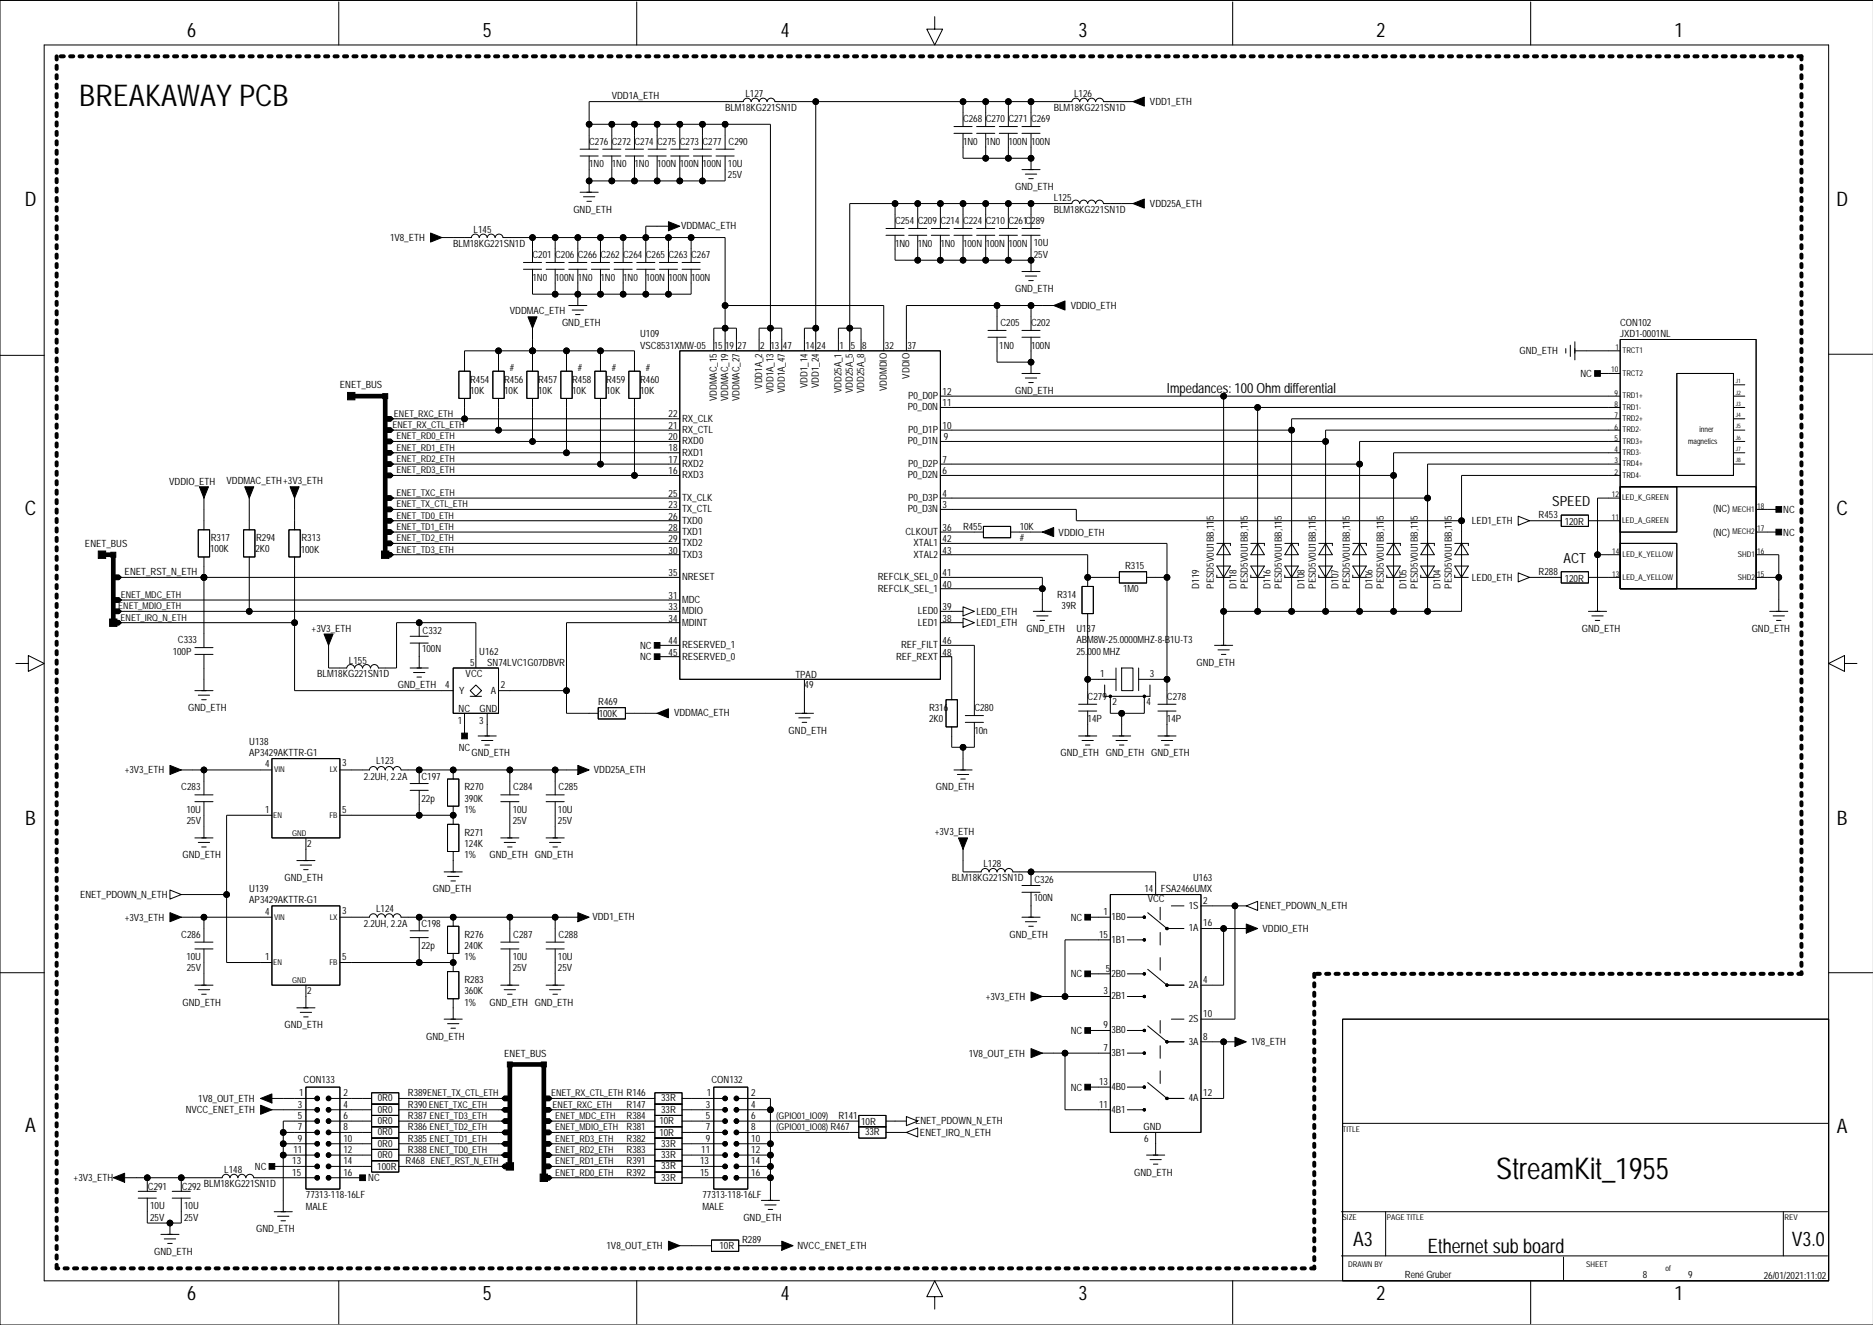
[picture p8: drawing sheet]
<svg xmlns="http://www.w3.org/2000/svg" width="420mm" height="297mm" viewBox="0 0 420 297" stroke-linecap="round" stroke-linejoin="round" font-family="sans-serif">
<defs><g id="words">
<g font-size="6.7">
<text x="17.8" y="23.9">BREAKAWAY PCB</text>
<text x="335.4" y="264.3">StreamKit_1955</text>
</g>
<g font-size="4.5">
<text x="41.9" y="8.4">6</text>
<text x="108.2" y="8.4">5</text>
<text x="175" y="8.4">4</text>
<text x="241.8" y="8.4">3</text>
<text x="308.6" y="8.4">2</text>
<text x="375.3" y="8.4">1</text>
<text x="5.6" y="46.2">D</text>
<text x="411.6" y="46.2">D</text>
<text x="5.6" y="115.5">C</text>
<text x="411.6" y="115.5">C</text>
<text x="5.7" y="184.8">B</text>
<text x="411.7" y="184.8">B</text>
<text x="5.7" y="253.7">A</text>
<text x="411.7" y="253.9">A</text>
<text x="303.3" y="279.3">A3</text>
<text x="320" y="280.8">Ethernet sub board</text>
<text x="401.6" y="279.3">V3.0</text>
<text x="41.9" y="291.5">6</text>
<text x="108.2" y="291.5">5</text>
<text x="175" y="291.5">4</text>
<text x="241.8" y="291.5">3</text>
<text x="308.6" y="291.5">2</text>
<text x="375.3" y="291.5">1</text>
</g>
<g font-size="3.1">
<text x="261.6" y="88.1">Impedances: 100 Ohm differential</text>
<text x="347.9" y="113.5">SPEED</text>
<text x="350.4" y="126.2">ACT</text>
</g>
<g font-size="2.2">
<text x="137.1" y="22.3">VDD1A_ETH</text>
<text x="167.1" y="21.8">L127</text>
<text x="240.7" y="21.8">L126</text>
<text x="257.8" y="23.6">VDD1_ETH</text>
<text x="162.5" y="24.8">BLM18KG221SN1D</text>
<text x="215.9" y="27.4">C268</text>
<text x="220.9" y="27.4">C270</text>
<text x="226" y="27.4">C271 C269</text>
<text x="236.2" y="24.8">BLM18KG221SN1D</text>
<text x="132" y="32.5">C276</text>
<text x="137.1" y="32.5">C272</text>
<text x="142.2" y="32.5">C274 C275 C273</text>
<text x="157.4" y="32.5">C277</text>
<text x="163.3" y="32.5">C290</text>
<text x="215.9" y="32.5">1N0</text>
<text x="220.9" y="32.5">1N0</text>
<text x="226" y="32.5">100N 100N</text>
<text x="132" y="37.5">1N0</text>
<text x="137.1" y="37.5">1N0</text>
<text x="142.2" y="37.5">1N0</text>
<text x="147.3" y="37.5">100N 100N</text>
<text x="157.4" y="37.5">100N</text>
<text x="163.2" y="40">25V</text>
<text x="163.2" y="37.5">10U</text>
<text x="128.5" y="47.7">GND_ETH</text>
<text x="227.6" y="42.6">GND_ETH</text>
<text x="236.2" y="45.1">L125</text>
<text x="236.2" y="47.7">BLM18KG221SN1D</text>
<text x="257.8" y="46.4">VDD25A_ETH</text>
<text x="106.1" y="52.3">L145</text>
<text x="152.6" y="51.4">VDDMAC_ETH</text>
<text x="200.6" y="50.2">C254</text>
<text x="205.7" y="50.2">C209 C214 C224</text>
<text x="220.9" y="50.2">C210</text>
<text x="226" y="50.2">C261C289</text>
<text x="87.4" y="54">1V8_ETH</text>
<text x="101.6" y="55.3">BLM18KG221SN1D</text>
<text x="119.4" y="57.8">C201 C206</text>
<text x="129.5" y="57.8">C266</text>
<text x="134.6" y="57.8">C262 C264 C265</text>
<text x="149.8" y="57.8">C263</text>
<text x="154.9" y="57.8">C267</text>
<text x="200.6" y="55.3">1N0</text>
<text x="205.7" y="55.3">1N0</text>
<text x="210.8" y="55.3">1N0</text>
<text x="215.9" y="55.3">100N</text>
<text x="220.9" y="55.3">100N</text>
<text x="226" y="55.3">100N</text>
<text x="231.7" y="55.2">10U</text>
<text x="231.7" y="57.8">25V</text>
<text x="119.4" y="62.9">1N0</text>
<text x="124.4" y="62.9">100N</text>
<text x="129.5" y="62.9">1N0</text>
<text x="134.6" y="62.9">1N0</text>
<text x="139.7" y="62.9">1N0</text>
<text x="144.7" y="62.9">100N</text>
<text x="149.8" y="62.9">100N</text>
<text x="154.9" y="62.9">100N</text>
<text x="227.6" y="65.5">GND_ETH</text>
<text x="114.3" y="70.5">VDDMAC_ETH</text>
<text x="240" y="69.3">VDDIO_ETH</text>
<text x="126" y="73.1">GND_ETH</text>
<text x="143.5" y="75.6">U109</text>
<text x="224.2" y="73.1">C205</text>
<text x="231.1" y="73.1">C202</text>
<text x="363.1" y="75.6">JXD1-0001NL</text>
<text x="363.1" y="73">CON102</text>
<text x="114.3" y="83.2">#</text>
<text x="129.5" y="83.2">#</text>
<text x="137.1" y="83.2">#</text>
<text x="143.5" y="78.2">VSC8531XMW-05</text>
<text x="144.7" y="83.2">#</text>
<text x="160" y="78.2">15</text>
<text x="162.5" y="78.2">19</text>
<text x="165.3" y="78.2">27</text>
<text x="170.4" y="78.2">2</text>
<text x="172.7" y="78.2">13</text>
<text x="175.5" y="78.2">47</text>
<text x="180.6" y="78.2">14</text>
<text x="183.1" y="78.2">24</text>
<text x="188.2" y="78.2">1</text>
<text x="190.7" y="78.2">5</text>
<text x="193.2" y="78.2">8</text>
<text x="198.3" y="78.2">32</text>
<text x="203.4" y="78.2">37</text>
<text x="224" y="78.2">1N0</text>
<text x="231.1" y="78.2">100N</text>
<text x="340.6" y="79.4">GND_ETH</text>
<text x="76.2" y="87.1">ENET_BUS</text>
<text x="105.4" y="88.3">10K</text>
<text x="105.4" y="85.8">R454</text>
<text x="113" y="85.8">R456</text>
<text x="113" y="88.3">10K</text>
<text x="120.6" y="85.8">R457</text>
<text x="120.6" y="88.3">10K</text>
<text x="128.2" y="88.3">10K</text>
<text x="128.2" y="85.8">R458</text>
<text x="135.9" y="88.3">10K</text>
<text x="135.9" y="85.8">R459</text>
<text x="143.5" y="85.8">R460</text>
<text x="143.5" y="88.3">10K</text>
<text x="160.6" y="90" transform="rotate(-90 160.6 90)">VDDMAC_15</text>
<text x="163.2" y="90" transform="rotate(-90 163.2 90)">VDDMAC_19</text>
<text x="165.7" y="90" transform="rotate(-90 165.7 90)">VDDMAC_27</text>
<text x="170.8" y="87.2" transform="rotate(-90 170.8 87.2)">VDD1A_2</text>
<text x="173.3" y="88.2" transform="rotate(-90 173.3 88.2)">VDD1A_13</text>
<text x="175.9" y="88.2" transform="rotate(-90 175.9 88.2)">VDD1A_47</text>
<text x="181" y="87" transform="rotate(-90 181 87)">VDD1_14</text>
<text x="183.5" y="87" transform="rotate(-90 183.5 87)">VDD1_24</text>
<text x="188.6" y="88.2" transform="rotate(-90 188.6 88.2)">VDD25A_1</text>
<text x="191.1" y="88.2" transform="rotate(-90 191.1 88.2)">VDD25A_5</text>
<text x="193.7" y="88.2" transform="rotate(-90 193.7 88.2)">VDD25A_8</text>
<text x="198.7" y="87.7" transform="rotate(-90 198.7 87.7)">VDDMDIO</text>
<text x="203.5" y="89.5">P0_D0P</text>
<text x="203.8" y="84.9" transform="rotate(-90 203.8 84.9)">VDDIO</text>
<text x="211.3" y="88.5">12</text>
<text x="227.6" y="88.3">GND_ETH</text>
<text x="354.2" y="84.5">NC</text>
<text x="149.9" y="93.6">22</text>
<text x="152.9" y="94.5">RX_CLK</text>
<text x="203.5" y="92">P0_D0N</text>
<text x="211.3" y="91">11</text>
<text x="149.9" y="96.1">21</text>
<text x="149.9" y="98.7">20</text>
<text x="149.9" y="101.2">18</text>
<text x="152.9" y="99.6">RXD0</text>
<text x="152.9" y="97.1">RX_CTL</text>
<text x="203.5" y="99.6">P0_D1N</text>
<text x="203.5" y="97.1">P0_D1P</text>
<text x="211.3" y="96.1">10</text>
<text x="211.5" y="98.7">9</text>
<text x="149.9" y="103.7">17</text>
<text x="149.9" y="106.3">16</text>
<text x="152.9" y="107.2">RXD3</text>
<text x="152.9" y="104.7">RXD2</text>
<text x="152.9" y="102.2">RXD1</text>
<text x="203.5" y="107.2">P0_D2N</text>
<text x="203.5" y="104.7">P0_D2P</text>
<text x="211.3" y="103.7">7</text>
<text x="211.3" y="106.3">6</text>
<text x="37.9" y="108.6">VDDIO_ETH</text>
<text x="50.8" y="108.6">VDDMAC_ETH+3V3_ETH</text>
<text x="149.9" y="111.4">25</text>
<text x="149.9" y="114">23</text>
<text x="152.9" y="112.3">TX_CLK</text>
<text x="203.5" y="112.3">P0_D3P</text>
<text x="211.3" y="111.4">4</text>
<text x="211.3" y="113.9">3</text>
<text x="149.9" y="119">28</text>
<text x="149.9" y="116.5">26</text>
<text x="152.9" y="114.9">TX_CTL</text>
<text x="152.9" y="117.4">TXD0</text>
<text x="152.9" y="119.9">TXD1</text>
<text x="203" y="119.9">CLKOUT</text>
<text x="203.5" y="114.9">P0_D3N</text>
<text x="211.3" y="119">36</text>
<text x="215.9" y="118.7">R455</text>
<text x="228.5" y="118.7">10K</text>
<text x="329.9" y="117.5">LED1_ETH</text>
<text x="344.9" y="116.2">R453</text>
<text x="350.7" y="117.7">120R</text>
<text x="384" y="114.7">(NC)</text>
<text x="399.7" y="115">NC</text>
<text x="19" y="122.6">ENET_BUS</text>
<text x="47.1" y="123.8">100K</text>
<text x="47.2" y="121.3">R317</text>
<text x="57.2" y="123.8">2K0</text>
<text x="57.4" y="121.3">R294</text>
<text x="67.4" y="123.9">100K</text>
<text x="67.6" y="121.3">R313</text>
<text x="149.9" y="124.1">30</text>
<text x="149.9" y="121.6">29</text>
<text x="152.9" y="122.5">TXD2</text>
<text x="152.9" y="125">TXD3</text>
<text x="204.8" y="122.5">XTAL1</text>
<text x="204.8" y="125">XTAL2</text>
<text x="211.3" y="124.1">43</text>
<text x="211.3" y="121.6">42</text>
<text x="228.5" y="121.3">#</text>
<text x="237.3" y="120.1">VDDIO_ETH</text>
<text x="384" y="120.1">(NC)</text>
<text x="399.7" y="120.1">NC</text>
<text x="27.9" y="129">ENET_RST_N_ETH</text>
<text x="149.9" y="129.2">35</text>
<text x="152.9" y="130.1">NRESET</text>
<text x="196.7" y="130.1">REFCLK_SEL_0</text>
<text x="211.3" y="129.2">41</text>
<text x="211.3" y="131.7">40</text>
<text x="252.2" y="127.6">R315</text>
<text x="268.8" y="132" transform="rotate(-90 268.8 132)">D119</text>
<text x="272.1" y="132" transform="rotate(-90 272.1 132)">PESD5V0U1BB,115</text>
<text x="277.2" y="132" transform="rotate(-90 277.2 132)">D118</text>
<text x="279.7" y="132" transform="rotate(-90 279.7 132)">PESD5V0U1BB,115</text>
<text x="284.8" y="132" transform="rotate(-90 284.8 132)">D116</text>
<text x="287.3" y="132" transform="rotate(-90 287.3 132)">PESD5V0U1BB,115</text>
<text x="292.4" y="132" transform="rotate(-90 292.4 132)">D108</text>
<text x="295" y="132" transform="rotate(-90 295 132)">PESD5V0U1BB,115</text>
<text x="300" y="132" transform="rotate(-90 300 132)">D107</text>
<text x="302.6" y="132" transform="rotate(-90 302.6 132)">PESD5V0U1BB,115</text>
<text x="307.6" y="132" transform="rotate(-90 307.6 132)">D106</text>
<text x="310.2" y="132" transform="rotate(-90 310.2 132)">PESD5V0U1BB,115</text>
<text x="315.3" y="132" transform="rotate(-90 315.3 132)">D105</text>
<text x="317.8" y="132" transform="rotate(-90 317.8 132)">PESD5V0U1BB,115</text>
<text x="322.9" y="132" transform="rotate(-90 322.9 132)">D104</text>
<text x="325.4" y="132" transform="rotate(-90 325.4 132)">PESD5V0U1BB,115</text>
<text x="329.9" y="130.1">LED0_ETH</text>
<text x="344.9" y="128.9">R288</text>
<text x="350.7" y="130.4">120R</text>
<text x="149.9" y="136.8">33</text>
<text x="149.9" y="134.3">31</text>
<text x="152.9" y="135.2">MDC</text>
<text x="152.9" y="137.7">MDIO</text>
<text x="196.7" y="132.6">REFCLK_SEL_1</text>
<text x="205.8" y="137.7">LED0</text>
<text x="211.3" y="136.8">39</text>
<text x="218.9" y="137.8">LED0_ETH</text>
<text x="236.9" y="134">R314</text>
<text x="237.9" y="136.6">39R</text>
<text x="251.7" y="132.7">1M0</text>
<text x="69.9" y="141.6">+3V3_ETH</text>
<text x="94.7" y="142.2">C332</text>
<text x="149.9" y="139.4">34</text>
<text x="152.9" y="140.3">MDINT</text>
<text x="205.8" y="140.3">LED1</text>
<text x="211.3" y="139.4">38</text>
<text x="218.9" y="140.4">LED1_ETH</text>
<text x="230.1" y="141.6">GND_ETH</text>
<text x="241.2" y="141.6">U137</text>
<text x="354.5" y="141.6">GND_ETH</text>
<text x="392.6" y="141.6">GND_ETH</text>
<text x="38.7" y="146.7">100P</text>
<text x="39.9" y="144.1">C333</text>
<text x="78.2" y="148.8">L155</text>
<text x="94.6" y="146.1">100N</text>
<text x="105.4" y="149.3">5</text>
<text x="107.4" y="146.7">U162</text>
<text x="109.2" y="149.3">SN74LVC1G07DBVR</text>
<text x="143.5" y="148">NC</text>
<text x="143.5" y="145.5">NC</text>
<text x="149.9" y="147">45</text>
<text x="149.9" y="144.4">44</text>
<text x="152.9" y="145.3">RESERVED_1</text>
<text x="152.9" y="147.9">RESERVED_0</text>
<text x="200.9" y="147.9">REF_REXT</text>
<text x="202" y="145.3">REF_FILT</text>
<text x="211.3" y="147">48</text>
<text x="211.3" y="144.4">46</text>
<text x="241.2" y="146.7">25.000 MHZ</text>
<text x="241.2" y="144.2">ABM8W-25.0000MHZ-8-B1U-T3</text>
<text x="268.2" y="149.3">GND_ETH</text>
<text x="71.1" y="151.8">BLM18KG221SN1D</text>
<text x="89.2" y="154.3">GND_ETH</text>
<text x="99.8" y="154.3">4</text>
<text x="102.9" y="155.5">Y</text>
<text x="104.4" y="151.7">VCC</text>
<text x="110" y="155.5">A</text>
<text x="112.2" y="154.3">2</text>
<text x="178.3" y="151.9">TPAD</text>
<text x="180.3" y="154.3">49</text>
<text x="246.6" y="151.8">1</text>
<text x="257.8" y="151.8">3</text>
<text x="42.2" y="159.4">GND_ETH</text>
<text x="102.8" y="159.6">NC</text>
<text x="107.5" y="159.6">GND</text>
<text x="134.1" y="158.2">R469</text>
<text x="134.2" y="160.7">100K</text>
<text x="151.1" y="160.6">VDDMAC_ETH</text>
<text x="208.2" y="162">2K0</text>
<text x="208.2" y="159.4">R316</text>
<text x="218.4" y="159.4">C280</text>
<text x="243.8" y="162">14P</text>
<text x="243.8" y="156.9">C279</text>
<text x="249.4" y="158.1">2</text>
<text x="257" y="158.1">4</text>
<text x="261.6" y="156.9">C278</text>
<text x="261.6" y="162">14P</text>
<text x="55.9" y="167">U138</text>
<text x="102.6" y="162.2">1</text>
<text x="107.4" y="162.2">3</text>
<text x="176.8" y="164.5">GND_ETH</text>
<text x="218.4" y="164.5">10n</text>
<text x="28" y="173.4">+3V3_ETH</text>
<text x="55.9" y="169.5">AP3429AKTTR-G1</text>
<text x="59.4" y="172">4</text>
<text x="76.7" y="171.8">3</text>
<text x="84.3" y="171.4">L123</text>
<text x="102.8" y="168.3">NC</text>
<text x="105.7" y="169.6">GND_ETH</text>
<text x="133.1" y="173.3">VDD25A_ETH</text>
<text x="237.7" y="169.6">GND_ETH GND_ETH GND_ETH</text>
<text x="40.6" y="177.2">C283</text>
<text x="81.5" y="174.8">2.2UH, 2.2A</text>
<text x="94.5" y="174.9">C197</text>
<text x="94.5" y="179.7">22p</text>
<text x="104.1" y="177.2">R270</text>
<text x="104.1" y="179.7">390K</text>
<text x="115" y="177.2">C284</text>
<text x="125.2" y="177.2">C285</text>
<text x="209.8" y="177.2">GND_ETH</text>
<text x="41.8" y="182.2">10U</text>
<text x="41.9" y="184.7">25V</text>
<text x="59.4" y="182.2">1</text>
<text x="76.7" y="182.2">5</text>
<text x="104.1" y="182.3">1%</text>
<text x="114.9" y="184.7">25V</text>
<text x="114.9" y="182.2">10U</text>
<text x="125.1" y="184.7">25V</text>
<text x="125.1" y="182.2">10U</text>
<text x="68.8" y="189.8">2</text>
<text x="104.1" y="189.9">124K</text>
<text x="104.1" y="187.4">R271</text>
<text x="209.5" y="187.3">+3V3_ETH</text>
<text x="40.9" y="192.4">GND_ETH</text>
<text x="63.8" y="197.5">GND_ETH</text>
<text x="104.1" y="192.4">1%</text>
<text x="109.7" y="192.4">GND_ETH GND_ETH</text>
<text x="213.3" y="197.5">BLM18KG221SN1D</text>
<text x="220.4" y="194.5">L128</text>
<text x="267.4" y="197.5">U163</text>
<text x="18" y="201.3">ENET_PDOWN_N_ETH</text>
<text x="55.9" y="202.5">AP3429AKTTR-G1</text>
<text x="55.9" y="200.1">U139</text>
<text x="97" y="200.1">GND_ETH</text>
<text x="231.7" y="202">100N</text>
<text x="231.8" y="198">C326</text>
<text x="256.5" y="200">14</text>
<text x="257.2" y="202.2">VCC</text>
<text x="260.2" y="200.1">FSA2466UMX</text>
<text x="266.5" y="203.7">1S</text>
<text x="269.7" y="202.6">2</text>
<text x="282.4" y="203.8">ENET_PDOWN_N_ETH</text>
<text x="28" y="206.4">+3V3_ETH</text>
<text x="59.4" y="205.1">4</text>
<text x="76.7" y="204.8">3</text>
<text x="81.5" y="207.8">2.2UH, 2.2A</text>
<text x="84.3" y="204.4">L124</text>
<text x="94.5" y="207.9">C198</text>
<text x="132.8" y="206.3">VDD1_ETH</text>
<text x="240" y="206.4">NC</text>
<text x="247.4" y="205.1">1</text>
<text x="249.1" y="206.3">1B0</text>
<text x="266.5" y="208.8">1A</text>
<text x="269.7" y="207.7">16</text>
<text x="283" y="208.9">VDDIO_ETH</text>
<text x="40.6" y="210.2">C286</text>
<text x="41.8" y="215.2">10U</text>
<text x="59.4" y="215.2">1</text>
<text x="76.7" y="215.2">5</text>
<text x="94.5" y="212.8">22p</text>
<text x="104.1" y="215.3">1%</text>
<text x="104.1" y="212.8">240K</text>
<text x="104.1" y="210.2">R276</text>
<text x="114.9" y="215.2">10U</text>
<text x="115" y="210.2">C287</text>
<text x="125.1" y="215.2">10U</text>
<text x="125.2" y="210.2">C288</text>
<text x="226.3" y="210.2">GND_ETH</text>
<text x="246.4" y="210.2">15</text>
<text x="249.1" y="211.4">1B1</text>
<text x="41.9" y="217.8">25V</text>
<text x="104.1" y="220.4">R283</text>
<text x="114.9" y="217.8">25V</text>
<text x="125.1" y="217.8">25V</text>
<text x="240" y="219.1">NC</text>
<text x="247.9" y="217.8">5</text>
<text x="249.1" y="219">2B0</text>
<text x="266.5" y="221.5">2A</text>
<text x="269.7" y="220.4">4</text>
<text x="40.9" y="225.4">GND_ETH</text>
<text x="68.8" y="222.8">2</text>
<text x="104.1" y="222.9">360K</text>
<text x="104.1" y="225.4">1%</text>
<text x="109.7" y="225.4">GND_ETH GND_ETH</text>
<text x="220.9" y="224.2">+3V3_ETH</text>
<text x="247.4" y="222.9">3</text>
<text x="249.1" y="224.1">2B1</text>
<text x="269.7" y="228">10</text>
<text x="63.8" y="230.5">GND_ETH</text>
<text x="95.5" y="233.1">GND_ETH</text>
<text x="240" y="231.8">NC</text>
<text x="247.4" y="230.5">9</text>
<text x="249.1" y="231.7">3B0</text>
<text x="266.5" y="229.1">2S</text>
<text x="269.7" y="233.1">8</text>
<text x="113" y="236.9">ENET_BUS</text>
<text x="217.1" y="236.9">1V8_OUT_ETH</text>
<text x="247.4" y="235.6">7</text>
<text x="249.1" y="236.8">3B1</text>
<text x="266.5" y="234.2">3A</text>
<text x="280.4" y="234.3">1V8_ETH</text>
<text x="67" y="245.8">1</text>
<text x="68.1" y="242.7">CON133</text>
<text x="77" y="245.8">2</text>
<text x="91.4" y="245.8">R389ENET_TX_CTL_ETH</text>
<text x="158.5" y="245.8">1</text>
<text x="159.5" y="242.7">CON132</text>
<text x="168.4" y="245.8">2</text>
<text x="240" y="244.5">NC</text>
<text x="246.4" y="243.2">13</text>
<text x="249.1" y="244.4">4B0</text>
<text x="269.7" y="245.8">12</text>
<text x="41.6" y="249.6">NVCC_ENET_ETH</text>
<text x="44.4" y="247">1V8_OUT_ETH</text>
<text x="66.8" y="250.8">5</text>
<text x="66.8" y="248.3">3</text>
<text x="77" y="250.8">6</text>
<text x="77" y="248.3">4</text>
<text x="84.7" y="246.9">0R0</text>
<text x="84.7" y="249.5">0R0</text>
<text x="84.7" y="252">0R0</text>
<text x="91.4" y="248.3">R390ENET_TXC_ETH</text>
<text x="91.4" y="250.8">R387 ENET_TD3_ETH</text>
<text x="140.4" y="250.8">R384</text>
<text x="140.4" y="248.3">R147</text>
<text x="148.2" y="249.5">33R</text>
<text x="148.2" y="246.9">33R</text>
<text x="158.2" y="248.3">3</text>
<text x="158.2" y="250.8">5</text>
<text x="168.4" y="248.3">4</text>
<text x="168.4" y="250.8">6</text>
<text x="187.9" y="250.8">R141</text>
<text x="246.4" y="248.3">11</text>
<text x="249.1" y="249.5">4B1</text>
<text x="266.5" y="246.9">4A</text>
<text x="66.8" y="255.9">9</text>
<text x="66.8" y="253.4">7</text>
<text x="77" y="253.4">8</text>
<text x="77" y="255.9">10</text>
<text x="84.7" y="254.5">0R0</text>
<text x="84.7" y="257.1">0R0</text>
<text x="91.4" y="253.4">R386ENET_TD2_ETH</text>
<text x="91.4" y="255.9">R385ENET_TD1_ETH</text>
<text x="140.4" y="253.3">R381</text>
<text x="140.4" y="255.9">R382</text>
<text x="147.8" y="254.6">10R</text>
<text x="147.8" y="252">10R</text>
<text x="148.2" y="257.1">33R</text>
<text x="158.2" y="253.4">7</text>
<text x="158.2" y="255.9">9</text>
<text x="168.4" y="253.4">8</text>
<text x="168.4" y="255.9">10</text>
<text x="193" y="252.1">10R</text>
<text x="193.9" y="254.5">33R</text>
<text x="205.1" y="252">ENET_PDOWN_N_ETH</text>
<text x="206.2" y="254.6">ENET_IRQ_N_ETH</text>
<text x="256.3" y="253.3">GND</text>
<text x="256.5" y="255.9">6</text>
<text x="50.3" y="263">L148</text>
<text x="57.1" y="262.3">NC</text>
<text x="65.5" y="263.5">15</text>
<text x="65.5" y="261">13</text>
<text x="65.8" y="258.5">11</text>
<text x="77" y="261">14</text>
<text x="77" y="263.5">16</text>
<text x="77" y="258.5">12</text>
<text x="84.6" y="262.2">100R</text>
<text x="84.7" y="259.6">0R0</text>
<text x="90.9" y="260.9">R468 ENET_RST_N_ETH</text>
<text x="91.4" y="258.5">R388ENET_TD0_ETH</text>
<text x="140.4" y="258.5">R383</text>
<text x="140.4" y="263.5">R392</text>
<text x="140.4" y="261">R391</text>
<text x="148.2" y="259.6">33R</text>
<text x="148.2" y="262.1">33R</text>
<text x="156.9" y="261">13</text>
<text x="156.9" y="263.5">15</text>
<text x="157.2" y="258.5">11</text>
<text x="168.4" y="258.5">12</text>
<text x="168.4" y="263.5">16</text>
<text x="168.4" y="261">14</text>
<text x="254.2" y="263.5">GND_ETH</text>
<text x="16.5" y="264.7">+3V3_ETH</text>
<text x="33.1" y="266.7">C291</text>
<text x="40.8" y="266.7">C292</text>
<text x="45.7" y="266.1">BLM18KG221SN1D</text>
<text x="68.6" y="268.6">77313-118-16LF</text>
<text x="82.5" y="264.8">NC</text>
<text x="148.2" y="264.7">33R</text>
<text x="157.4" y="268.6">77313-118-16LF</text>
<text x="33.6" y="273.6">25V</text>
<text x="33.6" y="271.1">10U</text>
<text x="41.3" y="273.6">25V</text>
<text x="41.3" y="271.1">10U</text>
<text x="68.6" y="271.2">MALE</text>
<text x="157.4" y="271.2">MALE</text>
<text x="166.6" y="273.7">GND_ETH</text>
<text x="34.6" y="281.3">GND_ETH</text>
<text x="57.4" y="276.2">GND_ETH</text>
<text x="135.9" y="280">1V8_OUT_ETH</text>
<text x="161.3" y="280">10R</text>
<text x="166.3" y="278.7">R289</text>
<text x="178.7" y="280">NVCC_ENET_ETH</text>
<text x="314.9" y="286.4">René Gruber</text>
<text x="368.2" y="286.4">8</text>
<text x="378.4" y="286.4">9</text>
<text x="395.3" y="286.6">26/01/2021:11:02</text>
</g>
<g font-size="2.1">
<text x="87.9" y="96">ENET_RX_CTL_ETH</text>
<text x="88.3" y="93.4">ENET_RXC_ETH</text>
<text x="88.9" y="98.5">ENET_RD0_ETH</text>
<text x="88.9" y="101">ENET_RD1_ETH</text>
<text x="88.9" y="106.1">ENET_RD3_ETH</text>
<text x="88.9" y="103.6">ENET_RD2_ETH</text>
<text x="88.9" y="113.7">ENET_TX_CTL_ETH</text>
<text x="88.9" y="111.2">ENET_TXC_ETH</text>
<text x="88.9" y="118.8">ENET_TD1_ETH</text>
<text x="88.9" y="116.3">ENET_TD0_ETH</text>
<text x="88.9" y="123.9">ENET_TD3_ETH</text>
<text x="88.9" y="121.4">ENET_TD2_ETH</text>
<text x="26.5" y="136.6">ENET_MDIO_ETH</text>
<text x="27.1" y="134.1">ENET_MDC_ETH</text>
<text x="27" y="139.1">ENET_IRQ_N_ETH</text>
<text x="123.5" y="245.8">ENET_RX_CTL_ETH R146</text>
<text x="123.9" y="248.3">ENET_RXC_ETH</text>
<text x="124.4" y="250.9">ENET_MDC_ETH</text>
<text x="174" y="250.9">(GPIO01_IO09)</text>
<text x="124.4" y="256">ENET_RD3_ETH</text>
<text x="124.4" y="253.4">ENET_MDIO_ETH</text>
<text x="174" y="253.4">(GPIO01_IO08) R467</text>
<text x="124.4" y="263.6">ENET_RD0_ETH</text>
<text x="124.4" y="261">ENET_RD1_ETH</text>
<text x="124.4" y="258.5">ENET_RD2_ETH</text>
</g>
<g font-size="1.8">
<text x="361.1" y="83.3">10</text>
<text x="362.1" y="78.5">1</text>
<text x="363.6" y="79.2">TRCT1</text>
<text x="361.9" y="88.7">9</text>
<text x="363.6" y="84.3">TRCT2</text>
<text x="363.6" y="89.3">TRD1+</text>
<text x="361.9" y="91.2">8</text>
<text x="361.9" y="93.7">7</text>
<text x="363.6" y="94.4">TRD2+</text>
<text x="363.6" y="91.9">TRD1-</text>
<text x="361.9" y="96.3">6</text>
<text x="361.9" y="98.8">5</text>
<text x="361.9" y="101.4">4</text>
<text x="363.6" y="99.5">TRD3+</text>
<text x="363.6" y="97">TRD2-</text>
<text x="378.4" y="99.5">magnetics</text>
<text x="380.9" y="97">inner</text>
<text x="361.9" y="106.4">2</text>
<text x="361.9" y="103.9">3</text>
<text x="363.6" y="102">TRD3-</text>
<text x="363.6" y="104.6">TRD4+</text>
<text x="363.6" y="107.1">TRD4-</text>
<text x="361.3" y="111.5">12</text>
<text x="363.6" y="112.2">LED_K_GREEN</text>
<text x="361.3" y="116.5">11</text>
<text x="363.6" y="117.3">LED_A_GREEN</text>
<text x="388.3" y="119.8">MECH2</text>
<text x="388.3" y="114.7">MECH1</text>
<text x="393.9" y="119.1">17</text>
<text x="393.9" y="114">18</text>
<text x="361.4" y="124.2">14</text>
<text x="363.6" y="124.9">LED_K_YELLOW</text>
<text x="389.5" y="124.9">SHD1</text>
<text x="393.9" y="124.2">16</text>
<text x="361.4" y="129.3">13</text>
<text x="363.6" y="130">LED_A_YELLOW</text>
<text x="389.5" y="130">SHD2</text>
<text x="393.9" y="129.2">15</text>
<text x="61.5" y="173.1">VIN</text>
<text x="73.9" y="173.1">LX</text>
<text x="61.2" y="183.3">EN</text>
<text x="73.8" y="183.3">FB</text>
<text x="65.5" y="187.4">GND</text>
<text x="61.5" y="206.1">VIN</text>
<text x="73.9" y="206.1">LX</text>
<text x="61.2" y="216.3">EN</text>
<text x="65.5" y="220.4">GND</text>
<text x="73.8" y="216.3">FB</text>
<text x="300.9" y="253.7">TITLE</text>
<text x="300.9" y="273.5">SIZE</text>
<text x="310.8" y="273.5">PAGE TITLE</text>
<text x="400" y="273.5">REV</text>
<text x="302.2" y="284">DRAWN BY</text>
<text x="355.5" y="284">SHEET</text>
<text x="373.3" y="284.9">of</text>
</g>
<g font-size="1.3">
<text x="389" y="85.9">J1</text>
<text x="389" y="88.4">J2</text>
<text x="389" y="91">J3</text>
<text x="389" y="93.5">J4</text>
<text x="389" y="96.1">J5</text>
<text x="389" y="98.6">J6</text>
<text x="389" y="101.1">J7</text>
<text x="389" y="103.7">J8</text>
</g>
</g></defs>
<g fill="none" stroke="#000" stroke-width=".22">
<path d="M9.9 10.1h400v277h-400zM75.9 .4v9.7M142.7 .4v9.7M209.5 3.7v2.8h1.8l-1.8 3.6-1.8-3.6h1.8M276.3 .4v9.7M343.1 .4v9.7M419.9 .1h-419.9v296.9h419.9M130 35h4.1M130 33.4h4.1M132.1 27.9h40.6v50.7M132.1 35v8.1M135.1 35h4.1"/>
<path d="M135.1 33.4h4.1M137.1 27.9v5.5M137.1 35v5.6M140.2 35h4M140.2 33.4h4M142.2 27.9v5.5M142.2 35v5.6M145.3 35h4M145.3 33.4h4M147.3 27.9v5.5M147.3 35v5.6M150.3 35h4.1"/>
<path d="M150.3 33.4h4.1M152.4 27.9v5.5M152.4 35v5.6M155.4 35h4.1M155.4 33.4h4.1M157.4 27.9v5.5M157.4 35v5.6M160.5 35h4.1M160.5 33.4h4.1M162.5 27.9v5.5M162.5 35v5.6h-30.4M182.8 22.8v55.8"/>
<path d="M213.8 29.9h4.1M213.8 28.4h4.1M215.9 22.8v5.6M215.9 29.9v5.6h15.2M218.9 29.9h4.1M218.9 28.4h4.1M220.9 22.8v5.6M220.9 29.9v5.6M224 29.9h4M224 28.4h4M226 22.8v5.6M226 29.9v5.6"/>
<path d="M229.1 29.9h4M229.1 28.4h4M229.1 38h4M229.8 39h2.6M231.1 35.5h.1M231.1 22.8v5.6M231.1 29.9v8.1M253.9 22.8h-6.6a.9 .9 0 0 0-.8-.8 .9 .9 0 0 0-.9 .8 .9 .9 0 0 0-.9-.8 .9 .9 0 0 0-.9 .8 .9 .9 0 0 0-.9-.8 .9 .9 0 0 0-.9 .8 .9 .9 0 0 0-.9-.8 .9 .9 0 0 0-.9 .8h-66.5a.9 .9 0 0 0-.9-.8 .9 .9 0 0 0-.9 .8 .9 .9 0 0 0-.9-.8 .9 .9 0 0 0-.9 .8 .9 .9 0 0 0-.8-.8 .9 .9 0 0 0-.9 .8 .9 .9 0 0 0-.9-.8 .9 .9 0 0 0-.9 .8h-34.5v10.6M99 53.3h6.6a.9 .9 0 0 1 .9-.8 .9 .9 0 0 1 .9 .8 .9 .9 0 0 1 .9-.8 .9 .9 0 0 1 .9 .8 .9 .9 0 0 1 .9-.8 .9 .9 0 0 1 .9 .8 .9 .9 0 0 1 .9-.8 .9 .9 0 0 1 .9 .8h49.7v25.3M117.3 58.8h4.1M119.4 53.3v5.5M122.4 58.8h4.1"/>
<path d="M124.4 53.3v5.5M127.5 58.8h4M129.5 53.3v5.5M130 43.1h4.1M130.8 44.1h2.5M131.5 45.1h1.1M132.1 40.6h.1M132.6 58.8h4M134.6 53.3v5.5M137.6 58.8h4.1M139.7 53.3v5.5M142.7 58.8h4.1"/>
<path d="M147.8 58.8h4.1M149.8 53.3v5.5M149.8 50.7h-5.1v8.1M152.9 58.8h4M154.9 53.3v5.5M198.6 52.7h4M198.6 51.2h4M200.6 45.6v5.6M200.6 52.7v5.6h30.5M203.7 52.7h4M203.7 51.2h4M205.7 45.6v5.6"/>
<path d="M205.7 52.7v5.6M208.7 52.7h4.1M208.7 51.2h4.1M210.8 45.6v5.6M210.8 52.7v5.6M213.8 52.7h4.1M213.8 51.2h4.1M215.9 45.6v5.6M215.9 52.7v5.6M218.9 52.7h4.1M218.9 51.2h4.1M220.9 45.6v5.6"/>
<path d="M220.9 52.7v5.6M224 52.7h4M224 51.2h4M226 45.6v5.6M226 52.7v5.6M229.1 52.7h4M229.1 51.2h4M230.6 40h1M231.1 58.3h.1M231.1 45.6v5.6M231.1 52.7v8.2M253.9 45.6h-6.6a.9 .9 0 0 0-.8-.7 .9 .9 0 0 0-.9 .7 .9 .9 0 0 0-.9-.7 .9 .9 0 0 0-.9 .7 .9 .9 0 0 0-.9-.7 .9 .9 0 0 0-.9 .7 .9 .9 0 0 0-.9-.7 .9 .9 0 0 0-.9 .7h-49.7v33"/>
<path d="M0 79.7h9.9M111.7 78.6v4.6M117.3 60.4h4.1M119.4 78.6h.1M119.4 60.4v5.6h35.5v-5.6M119.4 73.6v9.6M122.4 60.4h4.1M124.4 60.4v5.6M127 78.6v4.6M127.5 60.4h4M127.5 68.5h4M128.2 69.5h2.6"/>
<path d="M129 70.5h1M129.5 66h.1M129.5 60.4v8.1M132.6 60.4h4M134.6 60.4v5.6M134.6 78.6v4.6M137.6 60.4h4.1M139.7 60.4v5.6M142.7 60.4h4.1M144.7 60.4v5.6M147.8 60.4h4.1M149.8 60.4v5.6"/>
<path d="M152.4 78.6h58.4v73.7h-58.4zM152.9 60.4h4M160 78.6v-5h5.1v5M162.5 68.5h35.6v10.1M170.1 78.6v-5h5.1v5M182.8 73.6h-2.5v5M187.9 78.6v-5h5.1v5M221.4 75.6h4.1M221.4 74.1h4.1M223.5 68.5v5.6M223.5 75.6v5.6h7.6M229.1 75.6h4"/>
<path d="M229.1 74.1h4M229.1 60.9h4M229.8 61.9h2.6M230.6 62.9h1M231.1 68.5v5.6M231.1 75.6v8.1M236.2 68.5h-33v10.1M350.9 78.1v1.1M352 77.4v2.5M353 78.6h10.1M353 76.6v4.1M363.1 76.1h30.5v55.9h-30.5z"/>
<path d="M409.9 79.4h9.9M86.3 96.4l.5-.5h.8l.5 .5-.5 .5h-.8zM86.3 99l.5-.5h.8l.5 .5-.5 .5h-.8zM86.3 93.9l.5-.5h.8l.5 .5-.5 .5h-.8zM88.1 99h64.3M88.1 96.4h64.3M88.1 93.9h64.3M88.9 96.4h.1M88.9 99h.1M88.9 93.9h.1M102.8 83.2h2.6v6.1h-2.6zM104.1 83.2v-4.6h38.1v4.6"/>
<path d="M104.1 89.3v4.6M110.5 83.2h2.5v6.1h-2.5zM111.7 89.3v7.1M118.1 83.2h2.5v6.1h-2.5zM119.4 89.3v9.7M125.7 83.2h2.5v6.1h-2.5zM127 89.3v12.2M133.3 83.2h2.6v6.1h-2.6zM134.6 89.3v14.7M140.9 83.2h2.6v6.1h-2.6zM142.2 89.3v17.3M210.8 99h86.3"/>
<path d="M210.8 96.4h78.7M210.8 91.3h152.3M210.8 88.8h152.3M229.1 83.7h4M229.8 84.7h2.6M230.6 85.8h1M231.1 81.2h.1M274.3 88.8v55.9M281.9 91.3v45.8M358.1 83.7h5M363.1 99h-58.4v38.1M363.1 96.4h-66v40.7"/>
<path d="M363.1 93.9h-73.6v43.2M375.8 83.7h12.7v22.9h-12.7zM388.5 99h2.6M388.5 96.4h2.6M388.5 91.3h2.6M388.5 88.8h2.6M388.5 93.9h2.6M388.5 86.3h2.6M44.4 118.8h2.6v6.1h-2.6zM45.7 111.7v7.1M54.6 118.8h2.5v6.1h-2.5zM55.9 111.7v7.1"/>
<path d="M64.8 118.8h2.5v6.1h-2.5zM66 111.7v7.1M86.3 101.5l.5-.5h.8l.5 .5-.5 .5h-.8zM86.3 104l.5-.5h.8l.5 .5-.5 .6h-.8zM86.3 106.6l.5-.5h.8l.5 .5-.5 .5h-.8zM86.3 119.3l.5-.5h.8l.5 .5-.5 .5h-.8zM86.3 116.7l.5-.5h.8l.5 .5-.5 .5h-.8zM86.3 111.7l.5-.5h.8l.5 .5-.5 .5h-.8zM86.3 114.2l.5-.5h.8l.5 .5-.5 .5h-.8zM88.1 114.2h64.3M88.1 111.7h64.3M88.1 106.6h64.3"/>
<path d="M88.1 104h64.3M88.1 101.5h64.3M88.1 116.7h64.3M88.1 119.3h64.3M88.9 101.5h.1M88.9 104h.1M88.9 106.6h.1M88.9 119.3h.1M88.9 116.7h.1M88.9 111.7h.1M88.9 114.2h.1M210.8 114.2h30.4v2.5h86.4"/>
<path d="M210.8 111.7h109.2M210.8 106.6h101.5M210.8 104h93.9M210.8 119.3h9.6M220.4 118h6.1v2.5h-6.1zM226.5 119.3h7.1M340.3 115.7l2.5 1-2.5 1.1zM342.8 116.7h7.1M349.9 115.5h6.1v2.5h-6.1zM356 116.7h7.1M363.1 109.1h30.5v22.9h-30.5zM363.1 109.1h12.7v10.2h-12.7z"/>
<path d="M363.1 106.6h-35.5v30.5h-53.3M363.1 104h-43.1v33.1M363.1 101.5h-50.8v35.6M363.1 111.7h-5v25.4M388.5 104h2.6M388.5 101.5h2.6M393.6 114.2h5.1M393.6 119.3h5.1M25.4 137.1l.5-.6h.8l.5 .6-.5 .5h-.8zM25.4 129.4l.5-.5h.8l.5 .5-.5 .5h-.8zM25.9 134h.8l.5 .5-.5 .5h-.8l-.5-.5zM25.9 139.1h.8l.5 .5-.5 .5h-.8l-.5-.5z"/>
<path d="M27.2 129.4h125.2M27.2 134.5h125.2M27.2 137.1h125.2M27.2 139.6h38.8M27.9 137.1h.1M27.9 134.5h.1M27.9 139.6h.1M27.9 129.4h.1M45.7 129.4h.1M45.7 124.9v20.3M55.9 124.9v12.2M66 124.9v29.9h35.6"/>
<path d="M86.3 121.8l.5-.5h.8l.5 .5-.5 .5h-.8zM86.3 124.4l.5-.5h.8l.5 .5-.5 .5h-.8zM88.1 124.4h64.3M88.1 121.8h64.3M88.9 121.8h.1M88.9 124.4h.1M94 139.6h.1M94 139.6v3M152.4 139.6h-25.4v20.3h7.1M210.8 124.4h33v7.1M210.8 121.8h50.8v36.1M210.8 129.4h22.8v7.7"/>
<path d="M210.8 137.1h5.1M210.8 139.6h5.1M210.8 132h22.8M213.3 137.1h.1M213.3 139.6h.1M215.9 136l2.5 1.1-2.5 1zM215.9 138.6l2.5 1-2.5 1zM231.6 137.1h4.1M232.4 138.1h2.5M233.1 139.1h1M242.5 131.5h2.6v6.1h-2.6zM243.8 129.4h.1"/>
<path d="M243.8 129.4h7.1M243.8 137.6v20.3M250.9 128.2h6.1v2.5h-6.1zM257 129.4h4.6M272.7 126.9h3.1l-1.5 2.5zM272.7 121.8h3.1v.5M272.7 128.9v.5h3.1M274.3 121.8l1.5 2.6h-3.1zM280.4 126.9h3l-1.5 2.5zM280.4 121.8h3v.5M280.4 128.9v.5h3M281.9 121.8l1.5 2.6h-3z"/>
<path d="M288 126.9h3l-1.5 2.5zM288 121.8h3v.5M288 128.9v.5h3M289.5 121.8l1.5 2.6h-3zM295.6 126.9h3l-1.5 2.5zM295.6 121.8h3v.5M295.6 128.9v.5h3M297.1 121.8l1.5 2.6h-3zM303.2 126.9h3.1l-1.6 2.5zM303.2 121.8h3.1v.5M303.2 128.9v.5h3.1M304.7 121.8l1.6 2.6h-3.1z"/>
<path d="M310.8 126.9h3.1l-1.6 2.5zM310.8 121.8h3.1v.5M310.8 128.9v.5h3.1M312.3 121.8l1.6 2.6h-3.1zM318.4 126.9h3.1l-1.5 2.5zM318.4 121.8h3.1v.5M318.4 128.9v.5h3.1M320 121.8l1.5 2.6h-3.1zM326.1 126.9h3l-1.5 2.5zM326.1 121.8h3v.5M326.1 128.9v.5h3M327.6 121.8l1.5 2.6h-3z"/>
<path d="M340.3 128.4l2.5 1-2.5 1.1zM342.8 129.4h7.1M349.9 128.2h6.1v2.5h-6.1zM356 129.4h7.1M356 137.1h4.1M356.8 138.1h2.5M357.6 139.1h1M358.1 124.4h5M363.1 121.8h12.7v10.2h-12.7zM393.6 124.4h5.1v12.7M393.6 129.4h5.1M396.7 137.1h4"/>
<path d="M397.4 138.1h2.6M398.2 139.1h1M3.6 148.7h2.7v-1.7l3.6 1.7-3.6 1.8v-1.8M43.7 146.7h4M43.7 154.8h4M43.7 145.2h4M44.4 155.8h2.6M45.2 156.9h1M45.7 146.7v8.1M73.6 144.7v5.1h4.1a.9 .9 0 0 1 .9-.8 .9 .9 0 0 1 .9 .8M91.9 149.8h4.1M91.9 144.2h4.1"/>
<path d="M91.9 142.6h4.1M92.7 150.8h2.5M93.5 151.8h1M94 147.2h.1M94 144.2v5.6M101.6 149.8h10.1v10.1h-10.1zM104.1 159.9v5.1M105.4 154.8l1.3-1.2 1.2 1.2-1.2 1.3zM105.4 156.1h2.5M106.7 149.8v-10.2h-17.8v10.2h-4.1a.9 .9 0 0 0-.9-.8 .9 .9 0 0 0-.9 .8 .9 .9 0 0 0-.8-.8 .9 .9 0 0 0-.9 .8 .9 .9 0 0 0-.9-.8 .9 .9 0 0 0-.9 .8M109.2 159.9v5.1M111.7 154.8h15.3"/>
<path d="M134.1 158.6h6.1v2.6h-6.1zM140.2 159.9h7.1M147.3 144.7h5.1M147.3 147.2h5.1M178.3 159.9h4M180.3 152.3v7.6M210.8 144.7h7.6v15.7M210.8 147.2h2.5v9.7M212 156.9h2.6v6.1h-2.6zM241.8 159.4h4M241.8 157.9h4M243.8 152.3h6.3"/>
<path d="M243.8 159.4v5.6M247.6 153.6v2.5h10.2v-2.5M248.9 156.1v3.8h7.6v-3.8M250.1 149.8v5M251.4 149.8h2.5v5h-2.5zM251.4 159.9v5.1M255.2 152.3h6.4M255.2 149.8v5M259.5 159.4h4.1M259.5 157.9h4.1M261.6 159.4v5.6M272.2 144.7h4.1"/>
<path d="M273 145.7h2.5M273.7 146.7h1.1M413.4 148.7v-1.7l-3.5 1.7 3.5 1.8v-1.8h2.8M40.6 172.6h20.3M43.7 179.7h4M43.7 178.2h4M45.7 172.6v5.6M45.7 179.7v8.1M60.9 170.1h15.3v17.7h-15.3zM76.2 172.6h6.6a.9 .9 0 0 1 .9-.8 .9 .9 0 0 1 .9 .8 .9 .9 0 0 1 .9-.8 .9 .9 0 0 1 .8 .8 .9 .9 0 0 1 .9-.8 .9 .9 0 0 1 .9 .8 .9 .9 0 0 1 .9-.8 .9 .9 0 0 1 .9 .8h39.6M91.9 177.2h4.1M91.9 175.7h4.1"/>
<path d="M94 172.6h.1M94 172.6v3.1M94 177.2v5.6M100.3 174.6h2.5v6.1h-2.5zM101.6 172.6h.1M101.6 172.6v2M107.2 165h4M107.9 166h2.6M108.7 167h1M109.2 162.4h.1M112.2 179.7h4.1M112.2 178.2h4.1"/>
<path d="M114.3 172.6v5.6M114.3 179.7v8.1M122.4 179.7h4.1M122.4 178.2h4.1M124.4 172.6v5.6M124.4 179.7v8.1M179 160.9h2.6M179.8 161.9h1M213.8 172.6h4.1M214.6 173.6h2.5M215.3 174.6h1.1M215.9 167.5v5.1"/>
<path d="M216.4 161.9h4M216.4 160.4h4M218.4 161.9v5.6h-5.1v-4.5M241.8 165h4M242.5 166h2.6M243.3 167h1M243.8 162.4h.1M249.4 165h4M250.1 166h2.6M250.9 167h1M259.5 165h4.1M260.3 166h2.5"/>
<path d="M261.1 167h1M261.6 162.4h.1M38.1 199.5l2.5 1-2.5 1.1zM43.7 187.8h4M44.4 188.9h2.6M45.2 189.9h1M60.9 182.8h-10.1v33h10.1M66.5 192.9h4.1M67.3 193.9h2.5M68.1 195h1M68.6 190.4h.1M68.6 187.8v5.1"/>
<path d="M76.2 182.8h25.4M99.5 195.5h4.1M100.3 184.8h2.5v6.1h-2.5zM100.3 196.5h2.5M101.1 197.5h1M101.6 182.8h.1M101.6 192.9h.1M101.6 180.7v4.1M101.6 190.9v4.6M112.2 187.8h4.1M113 188.9h2.5M113.8 189.9h1"/>
<path d="M122.4 187.8h4.1M123.2 188.9h2.5M123.9 189.9h1M215.9 190.4v5.1h4a.9 .9 0 0 1 .9-.8 .9 .9 0 0 1 .9 .8 .9 .9 0 0 1 .9-.8 .9 .9 0 0 1 .9 .8 .9 .9 0 0 1 .9-.8 .9 .9 0 0 1 .8 .8 .9 .9 0 0 1 .9-.8 .9 .9 0 0 1 .9 .8h32v5M229.1 198.5h4M231.1 195.5h.1M231.1 195.5v3M0 218.1h9.9M40.6 205.6h20.3M40.6 200.5h10.2M43.7 212.7h4M43.7 211.2h4"/>
<path d="M45.7 205.6v5.6M45.7 212.7v8.2M60.9 203.1h15.3v17.8h-15.3zM76.2 205.6h6.6a.9 .9 0 0 1 .9-.8 .9 .9 0 0 1 .9 .8 .9 .9 0 0 1 .9-.8 .9 .9 0 0 1 .8 .8 .9 .9 0 0 1 .9-.8 .9 .9 0 0 1 .9 .8 .9 .9 0 0 1 .9-.8 .9 .9 0 0 1 .9 .8h39.6M76.2 215.8h25.4M91.9 210.2h4.1M91.9 208.7h4.1M94 205.6h.1M94 205.6v3.1M94 210.2v5.6M100.3 207.7h2.5v6h-2.5zM100.3 217.8h2.5v6.1h-2.5z"/>
<path d="M101.6 215.8h.1M101.6 205.6h.1M101.6 205.6v2.1M101.6 213.7v4.1M112.2 212.7h4.1M112.2 211.2h4.1M114.3 205.6v5.6M114.3 212.7v8.2M122.4 212.7h4.1M122.4 211.2h4.1M124.4 205.6v5.6M124.4 212.7v8.2"/>
<path d="M229.1 205.6h4M229.1 200h4M229.8 206.6h2.6M230.6 207.7h1M231.1 203.1h.1M231.1 200v5.6M243.8 205.6h5.1M243.8 218.3h5.1M248.9 200.5h20.3v53.4h-20.3zM248.9 210.7h-10.2v12.7M252.7 205.6h3.8M252.7 218.3h3.8"/>
<path d="M252.7 210.7h3.8M257.2 204.6l4.4 3.6h3.8M257.2 217.3l4.4 3.6h3.8h-3.8M269.2 203.1h10.1M269.2 208.2h10.1M274.3 208.2v12.7h-5.1M276.8 203.1h.1M276.8 203.1v25.4h-7.6M279.3 203.1l2.6-1v2zM409.9 218.1h9.9M43.7 220.9h4M44.4 221.9h2.6"/>
<path d="M45.2 222.9h1M66.5 225.9h4.1M67.3 227h2.5M68.1 228h1M68.6 223.4h.1M68.6 220.9v5M99.5 228.5h4.1M100.3 229.5h2.5M101.1 230.5h1M101.6 225.9h.1M101.6 223.9v4.6M112.2 220.9h4.1"/>
<path d="M113 221.9h2.5M113.8 222.9h1M122.4 220.9h4.1M123.2 221.9h2.5M123.9 222.9h1M233.6 223.4h15.3M233.6 236.1h15.3M238.7 236.1v12.7h10.2M243.8 231h5.1M252.7 223.4h3.8M252.7 236.1h3.8M252.7 231h3.8"/>
<path d="M257.2 230l4.4 3.6h3.8h-3.8M269.2 233.6h7.6M274.3 233.6h.1M274.3 233.6v12.7h-5.1M300.9 228.5h109v58.6h-109zM60.9 248.8h10.2M60.9 246.3h10.2M63.5 253.9h7.6M63.5 256.4h7.6M63.5 258.9h7.6M68.6 243.7h7.6v22.9h-7.6zM71.1 251.3h-7.6v20.3"/>
<path d="M73.6 248.8h9.7M73.6 246.3h9.7M73.6 251.3h9.7M73.6 253.9h9.7M73.6 256.4h9.7M73.6 258.9h9.7M83.3 245h6.1v2.5h-6.1zM83.3 247.5h6.1v2.6h-6.1zM83.3 250.1h6.1v2.5h-6.1zM83.3 252.6h6.1v2.5h-6.1zM83.3 255.1h6.1v2.6h-6.1zM83.3 257.7h6.1v2.5h-6.1z"/>
<path d="M89.4 248.8h23.1M89.4 246.3h23.1M89.4 251.3h23.1M89.4 253.9h23.1M89.4 256.4h23.1M89.4 258.9h23.1M111.7 256.4h.1M111.7 258.9h.1M111.7 253.9h.1M111.7 251.3h.1M111.7 248.8h.1M111.7 246.3h.1"/>
<path d="M112.5 256.4l.5-.5h.8l.5 .5-.5 .5h-.8zM112.5 253.9l.5-.5h.8l.5 .5-.5 .5h-.8zM112.5 251.3l.5-.5h.8l.5 .5-.5 .5h-.8zM112.5 246.3l.5-.6h.8l.5 .6-.5 .5h-.8zM113 258.4h.8l.5 .5-.5 .6h-.8l-.5-.6zM113 248.3h.8l.5 .5-.5 .5h-.8l-.5-.5zM121.9 258.9l.5-.5h.8l.5 .5-.5 .6h-.8zM121.9 256.4l.5-.5h.8l.5 .5-.5 .5h-.8zM121.9 253.9l.5-.5h.8l.5 .5-.5 .5h-.8zM121.9 251.3l.5-.5h.8l.5 .5-.5 .5h-.8zM121.9 246.3l.5-.6h.8l.5 .6-.5 .5h-.8zM122.4 248.3h.8l.5 .5-.5 .5h-.8l-.5-.5z"/>
<path d="M123.7 248.8h23.1M123.7 246.3h23.1M123.7 251.3h23.1M123.7 253.9h23.1M123.7 256.4h23.1M123.7 258.9h23.1M124.4 248.8h.1M124.4 258.9h.1M124.4 256.4h.1M124.4 253.9h.1M124.4 251.3h.1M124.4 246.3h.1"/>
<path d="M146.8 252.6h6.1v2.5h-6.1zM146.8 250.1h6.1v2.5h-6.1zM146.8 247.5h6.1v2.6h-6.1zM146.8 245h6.1v2.5h-6.1zM146.8 257.7h6.1v2.5h-6.1zM146.8 255.1h6.1v2.6h-6.1zM152.9 248.8h9.6M152.9 246.3h9.6M152.9 251.3h9.6M152.9 253.9h9.6M152.9 256.4h9.6M152.9 258.9h9.6"/>
<path d="M160 243.7h7.6v22.9h-7.6zM165.1 246.3h7.6v22.8M165.1 248.8h7.6M165.1 251.3h27.4M165.1 253.9h27.4M165.1 256.4h7.6M165.1 258.9h7.6M192.5 250.1h6.1v2.5h-6.1zM192.5 252.6h6.1v2.5h-6.1zM198.6 251.3h4.6M198.6 253.9h4.6M200.6 251.3h.1"/>
<path d="M200.6 253.9h.1M203.2 250.3l2.5 1-2.5 1zM203.2 253.9l2.5-1v2zM243.8 243.7h5.1M252.7 248.8h3.8M252.7 243.7h3.8M257 258.9h4.1M257.2 242.7l4.4 3.6h3.8h-3.8M257.8 260h2.5M259 256.4h.1M259 253.9v5M300.9 251.8h109"/>
<path d="M27.9 264h21.9a.9 .9 0 0 1 .9-.7 .9 .9 0 0 1 .9 .7 .9 .9 0 0 1 .8-.7 .9 .9 0 0 1 .9 .7 .9 .9 0 0 1 .9-.7 .9 .9 0 0 1 .9 .7 .9 .9 0 0 1 .9-.7 .9 .9 0 0 1 .9 .7h14.2M31 268.6h4M31 267.1h4M33 264h.1M33 264v3.1M33 268.6v5.6h7.6v-5.6M36.1 276.7h4M36.8 277.7h2.6M37.6 278.8h1M38.1 274.2h.1M38.1 274.2v2.5M38.6 268.6h4.1"/>
<path d="M38.6 267.1h4.1M40.6 264h.1M40.6 264v3.1M60.9 261.5h10.2M61.5 271.6h4M62.2 272.7h2.6M63 273.7h1M73.6 261.5h9.7M73.6 264h7.7M83.3 260.2h6.1v2.6h-6.1zM89.4 261.5h23.1M111.7 261.5h.1"/>
<path d="M112.5 261.5l.5-.5h.8l.5 .5-.5 .5h-.8zM121.9 264l.5-.5h.8l.5 .5-.5 .5h-.8zM121.9 261.5l.5-.5h.8l.5 .5-.5 .5h-.8zM123.7 261.5h23.1M123.7 264h23.1M124.4 264h.1M124.4 261.5h.1M146.8 262.8h6.1v2.5h-6.1zM146.8 260.2h6.1v2.6h-6.1zM152.4 279.3h7.1M152.9 261.5h9.6M152.9 264h9.6"/>
<path d="M159.5 278h6.1v2.5h-6.1zM165.1 261.5h7.6M165.1 264h7.6M165.6 279.3h9.6M170.6 269.1h4.1M171.4 270.1h2.6M172.2 271.1h1M258.5 261h1M300.7 271.6h108.9M310.6 271.6v9.9M399.7 271.6v9.9M75.9 287.1v9.7"/>
<path d="M142.7 287.1v9.7M209.5 290.7h1.8l-1.8-3.6-1.8 3.6h1.8v2.8M276.3 287.1v9.7M300.7 281.5h108.9M343.1 287.1v9.7M350.4 281.8v5.1"/>
<circle cx="132" cy="27.9" r=".63"/>
<circle cx="137.1" cy="27.9" r=".63"/>
<circle cx="142.2" cy="27.9" r=".63"/>
<circle cx="147.3" cy="27.9" r=".63"/>
<circle cx="152.4" cy="27.9" r=".63"/>
<circle cx="157.4" cy="27.9" r=".63"/>
<circle cx="162.5" cy="27.9" r=".63"/>
<circle cx="182.8" cy="22.8" r=".63"/>
<circle cx="215.9" cy="22.8" r=".63"/>
<circle cx="220.9" cy="22.8" r=".63"/>
<circle cx="220.9" cy="35.5" r=".63"/>
<circle cx="226" cy="35.5" r=".63"/>
<circle cx="226" cy="22.8" r=".63"/>
<circle cx="231.1" cy="35.5" r=".63"/>
<circle cx="231.1" cy="22.8" r=".63"/>
<circle cx="119.4" cy="53.3" r=".63"/>
<circle cx="124.4" cy="53.3" r=".63"/>
<circle cx="129.5" cy="53.3" r=".63"/>
<circle cx="132" cy="40.6" r=".63"/>
<circle cx="134.6" cy="53.3" r=".63"/>
<circle cx="137.1" cy="40.6" r=".63"/>
<circle cx="139.7" cy="53.3" r=".63"/>
<circle cx="142.2" cy="40.6" r=".63"/>
<circle cx="144.7" cy="53.3" r=".63"/>
<circle cx="147.3" cy="40.6" r=".63"/>
<circle cx="149.8" cy="53.3" r=".63"/>
<circle cx="152.4" cy="40.6" r=".63"/>
<circle cx="154.9" cy="53.3" r=".63"/>
<circle cx="157.4" cy="40.6" r=".63"/>
<circle cx="200.6" cy="45.6" r=".63"/>
<circle cx="205.7" cy="58.3" r=".63"/>
<circle cx="205.7" cy="45.6" r=".63"/>
<circle cx="210.8" cy="45.6" r=".63"/>
<circle cx="210.8" cy="58.3" r=".63"/>
<circle cx="215.9" cy="45.6" r=".63"/>
<circle cx="215.9" cy="58.3" r=".63"/>
<circle cx="220.9" cy="45.6" r=".63"/>
<circle cx="220.9" cy="58.3" r=".63"/>
<circle cx="226" cy="45.6" r=".63"/>
<circle cx="226" cy="58.3" r=".63"/>
<circle cx="231.1" cy="45.6" r=".63"/>
<circle cx="231.1" cy="58.3" r=".63"/>
<circle cx="111.7" cy="78.6" r=".63"/>
<circle cx="119.4" cy="78.6" r=".63"/>
<circle cx="124.4" cy="66" r=".63"/>
<circle cx="127" cy="78.6" r=".63"/>
<circle cx="129.5" cy="66" r=".63"/>
<circle cx="134.6" cy="78.6" r=".63"/>
<circle cx="134.6" cy="66" r=".63"/>
<circle cx="139.7" cy="66" r=".63"/>
<circle cx="144.7" cy="66" r=".63"/>
<circle cx="149.8" cy="66" r=".63"/>
<circle cx="162.5" cy="68.5" r=".63"/>
<circle cx="162.5" cy="73.6" r=".63"/>
<circle cx="172.7" cy="73.6" r=".63"/>
<circle cx="182.8" cy="73.6" r=".63"/>
<circle cx="190.5" cy="73.6" r=".63"/>
<circle cx="223.5" cy="68.5" r=".63"/>
<circle cx="231.1" cy="68.5" r=".63"/>
<circle cx="104.1" cy="93.9" r=".63"/>
<circle cx="111.7" cy="96.4" r=".63"/>
<circle cx="119.4" cy="99" r=".63"/>
<circle cx="231.1" cy="81.2" r=".63"/>
<circle cx="274.3" cy="88.8" r=".63"/>
<circle cx="281.9" cy="91.3" r=".63"/>
<circle cx="289.5" cy="96.4" r=".63"/>
<circle cx="297.1" cy="99" r=".63"/>
<circle cx="127" cy="101.5" r=".63"/>
<circle cx="134.6" cy="104" r=".63"/>
<circle cx="142.2" cy="106.6" r=".63"/>
<circle cx="304.7" cy="104" r=".63"/>
<circle cx="312.3" cy="106.6" r=".63"/>
<circle cx="320" cy="111.7" r=".63"/>
<circle cx="327.6" cy="116.7" r=".63"/>
<circle cx="45.7" cy="129.4" r=".63"/>
<circle cx="55.9" cy="137.1" r=".63"/>
<circle cx="66" cy="139.6" r=".63"/>
<circle cx="94" cy="139.6" r=".63"/>
<circle cx="233.6" cy="132" r=".63"/>
<circle cx="243.8" cy="129.4" r=".63"/>
<circle cx="261.6" cy="129.4" r=".63"/>
<circle cx="274.3" cy="137.1" r=".63"/>
<circle cx="281.9" cy="137.1" r=".63"/>
<circle cx="289.5" cy="137.1" r=".63"/>
<circle cx="297.1" cy="137.1" r=".63"/>
<circle cx="304.7" cy="137.1" r=".63"/>
<circle cx="312.3" cy="137.1" r=".63"/>
<circle cx="320" cy="137.1" r=".63"/>
<circle cx="358.1" cy="124.4" r=".63"/>
<circle cx="398.7" cy="129.4" r=".63"/>
<circle cx="127" cy="154.8" r=".63"/>
<circle cx="243.8" cy="152.3" r=".63"/>
<circle cx="248.9" cy="156.1" r=".25"/>
<circle cx="251.4" cy="159.9" r=".63"/>
<circle cx="256.5" cy="156.1" r=".25"/>
<circle cx="261.6" cy="152.3" r=".63"/>
<circle cx="45.7" cy="172.6" r=".63"/>
<circle cx="94" cy="172.6" r=".63"/>
<circle cx="101.6" cy="172.6" r=".63"/>
<circle cx="114.3" cy="172.6" r=".63"/>
<circle cx="124.4" cy="172.6" r=".63"/>
<circle cx="215.9" cy="167.5" r=".63"/>
<circle cx="94" cy="182.8" r=".63"/>
<circle cx="101.6" cy="182.8" r=".63"/>
<circle cx="231.1" cy="195.5" r=".63"/>
<circle cx="45.7" cy="205.6" r=".63"/>
<circle cx="50.8" cy="200.5" r=".63"/>
<circle cx="94" cy="205.6" r=".63"/>
<circle cx="94" cy="215.8" r=".63"/>
<circle cx="101.6" cy="205.6" r=".63"/>
<circle cx="101.6" cy="215.8" r=".63"/>
<circle cx="114.3" cy="205.6" r=".63"/>
<circle cx="124.4" cy="205.6" r=".63"/>
<circle cx="256.5" cy="205.6" r=".25"/>
<circle cx="256.5" cy="218.3" r=".25"/>
<circle cx="256.5" cy="210.7" r=".25"/>
<circle cx="261.6" cy="208.2" r=".25"/>
<circle cx="274.3" cy="208.2" r=".63"/>
<circle cx="276.8" cy="203.1" r=".63"/>
<circle cx="238.7" cy="223.4" r=".63"/>
<circle cx="238.7" cy="236.1" r=".63"/>
<circle cx="256.5" cy="231" r=".25"/>
<circle cx="256.5" cy="223.4" r=".25"/>
<circle cx="256.5" cy="236.1" r=".25"/>
<circle cx="261.6" cy="220.9" r=".25"/>
<circle cx="261.6" cy="233.6" r=".25"/>
<circle cx="274.3" cy="233.6" r=".63"/>
<circle cx="63.5" cy="258.9" r=".63"/>
<circle cx="63.5" cy="253.9" r=".63"/>
<circle cx="63.5" cy="256.4" r=".63"/>
<circle cx="71.1" cy="248.8" r=".51"/>
<circle cx="71.1" cy="253.9" r=".51"/>
<circle cx="71.1" cy="251.3" r=".51"/>
<circle cx="71.1" cy="256.4" r=".51"/>
<circle cx="71.1" cy="258.9" r=".51"/>
<circle cx="71.1" cy="246.3" r=".51"/>
<circle cx="73.6" cy="248.8" r=".51"/>
<circle cx="73.6" cy="253.9" r=".51"/>
<circle cx="73.6" cy="251.3" r=".51"/>
<circle cx="73.6" cy="256.4" r=".51"/>
<circle cx="73.6" cy="258.9" r=".51"/>
<circle cx="73.6" cy="246.3" r=".51"/>
<circle cx="162.5" cy="248.8" r=".51"/>
<circle cx="162.5" cy="253.9" r=".51"/>
<circle cx="162.5" cy="251.3" r=".51"/>
<circle cx="162.5" cy="256.4" r=".51"/>
<circle cx="162.5" cy="258.9" r=".51"/>
<circle cx="162.5" cy="246.3" r=".51"/>
<circle cx="165.1" cy="248.8" r=".51"/>
<circle cx="165.1" cy="253.9" r=".51"/>
<circle cx="165.1" cy="251.3" r=".51"/>
<circle cx="165.1" cy="256.4" r=".51"/>
<circle cx="165.1" cy="258.9" r=".51"/>
<circle cx="165.1" cy="246.3" r=".51"/>
<circle cx="172.7" cy="258.9" r=".63"/>
<circle cx="172.7" cy="248.8" r=".63"/>
<circle cx="172.7" cy="256.4" r=".63"/>
<circle cx="256.5" cy="248.8" r=".25"/>
<circle cx="256.5" cy="243.7" r=".25"/>
<circle cx="261.6" cy="246.3" r=".25"/>
<circle cx="33" cy="264" r=".63"/>
<circle cx="38.1" cy="274.2" r=".63"/>
<circle cx="40.6" cy="264" r=".63"/>
<circle cx="71.1" cy="261.5" r=".51"/>
<circle cx="71.1" cy="264" r=".51"/>
<circle cx="73.6" cy="261.5" r=".51"/>
<circle cx="73.6" cy="264" r=".51"/>
<circle cx="162.5" cy="261.5" r=".51"/>
<circle cx="162.5" cy="264" r=".51"/>
<circle cx="165.1" cy="261.5" r=".51"/>
<circle cx="165.1" cy="264" r=".51"/>
<circle cx="172.7" cy="261.5" r=".63"/>
<circle cx="172.7" cy="264" r=".63"/>
</g>
<g fill="#000" stroke="#000" stroke-width=".22">
<path d="M253.9 22.8l2.6-1v2z" fill-rule="evenodd"/>
<path d="M96.5 52.2l2.5 1.1-2.5 1z" fill-rule="evenodd"/>
<path d="M149.8 49.7l2.6 1-2.6 1z" fill-rule="evenodd"/>
<path d="M253.9 45.6l2.6-1v2.1z" fill-rule="evenodd"/>
<path d="M118.3 71h2.1l-1 2.6z" fill-rule="evenodd"/>
<path d="M236.2 68.5l2.5-1v2z" fill-rule="evenodd"/>
<path d="M77.9 88h1.6v1.6h-1.6z" fill-rule="evenodd"/>
<path d="M85.8 88.2h1.1v1.2h-1.1z" fill-rule="evenodd"/>
<path d="M86.3 96.4l.5-.5h.8l.5 .5-.5 .5h-.8z" fill-rule="evenodd"/>
<path d="M86.3 99l.5-.5h.8l.5 .5-.5 .5h-.8z" fill-rule="evenodd"/>
<path d="M86.3 93.9l.5-.5h.8l.5 .5-.5 .5h-.8z" fill-rule="evenodd"/>
<path d="M357.4 83.1h1.3v1.3h-1.3z" fill-rule="evenodd"/>
<path d="M44.7 109.1h2l-1 2.6z" fill-rule="evenodd"/>
<path d="M54.9 109.1h2l-1 2.6z" fill-rule="evenodd"/>
<path d="M65 109.1h2l-1 2.6z" fill-rule="evenodd"/>
<path d="M86.3 101.5l.5-.5h.8l.5 .5-.5 .5h-.8z" fill-rule="evenodd"/>
<path d="M86.3 104l.5-.5h.8l.5 .5-.5 .6h-.8z" fill-rule="evenodd"/>
<path d="M86.3 106.6l.5-.5h.8l.5 .5-.5 .5h-.8z" fill-rule="evenodd"/>
<path d="M86.3 119.3l.5-.5h.8l.5 .5-.5 .5h-.8z" fill-rule="evenodd"/>
<path d="M86.3 116.7l.5-.5h.8l.5 .5-.5 .5h-.8z" fill-rule="evenodd"/>
<path d="M86.3 111.7l.5-.5h.8l.5 .5-.5 .5h-.8z" fill-rule="evenodd"/>
<path d="M86.3 114.2l.5-.5h.8l.5 .5-.5 .5h-.8z" fill-rule="evenodd"/>
<path d="M233.6 119.3l2.6-1v2z" fill-rule="evenodd"/>
<path d="M398.1 118.6h1.2v1.3h-1.2z" fill-rule="evenodd"/>
<path d="M398.1 113.6h1.2v1.2h-1.2z" fill-rule="evenodd"/>
<path d="M22 123.5h1.7v1.7h-1.7z" fill-rule="evenodd"/>
<path d="M24.8 123.8h1.2v1.1h-1.2z" fill-rule="evenodd"/>
<path d="M25.4 137.1l.5-.6h.8l.5 .6-.5 .5h-.8z" fill-rule="evenodd"/>
<path d="M25.9 134h.8l.5 .5-.5 .5h-.8l-.5-.5z" fill-rule="evenodd"/>
<path d="M25.9 139.1h.8l.5 .5-.5 .5h-.8l-.5-.5z" fill-rule="evenodd"/>
<path d="M25.4 129.4l.5-.5h.8l.5 .5-.5 .5h-.8z" fill-rule="evenodd"/>
<path d="M85.5 123.5h1.7v1.7h-1.7z" fill-rule="evenodd"/>
<path d="M86.3 121.8l.5-.5h.8l.5 .5-.5 .5h-.8z" fill-rule="evenodd"/>
<path d="M86.3 124.4l.5-.5h.8l.5 .5-.5 .5h-.8z" fill-rule="evenodd"/>
<path d="M24.6 138.8h1.6v1.6h-1.6z" fill-rule="evenodd"/>
<path d="M72.6 142.1h2.1l-1.1 2.6z" fill-rule="evenodd"/>
<path d="M146.7 146.6h1.2v1.2h-1.2z" fill-rule="evenodd"/>
<path d="M146.7 144h1.2v1.3h-1.2z" fill-rule="evenodd"/>
<path d="M147.3 159.9l2.5-1v2z" fill-rule="evenodd"/>
<path d="M38.1 171.6l2.5 1-2.5 1z" fill-rule="evenodd"/>
<path d="M103.5 164.4h1.3v1.2h-1.3z" fill-rule="evenodd"/>
<path d="M129.5 171.6l2.6 1-2.6 1z" fill-rule="evenodd"/>
<path d="M214.8 187.8h2.1l-1 2.6z" fill-rule="evenodd"/>
<path d="M38.1 204.6l2.5 1-2.5 1z" fill-rule="evenodd"/>
<path d="M129.5 204.6l2.6 1-2.6 1z" fill-rule="evenodd"/>
<path d="M243.1 217.7h1.3v1.3h-1.3z" fill-rule="evenodd"/>
<path d="M243.1 205h1.3v1.3h-1.3z" fill-rule="evenodd"/>
<path d="M279.3 207.1l2.6 1.1-2.6 1z" fill-rule="evenodd"/>
<path d="M113.7 238.1h1.1v1.1h-1.1z" fill-rule="evenodd"/>
<path d="M121.3 238.1h1.2v1.1h-1.2z" fill-rule="evenodd"/>
<path d="M231.1 222.4l2.5 1-2.5 1z" fill-rule="evenodd"/>
<path d="M231.1 235.1l2.5 1-2.5 1z" fill-rule="evenodd"/>
<path d="M243.1 230.4h1.3v1.2h-1.3z" fill-rule="evenodd"/>
<path d="M276.8 232.5l2.5 1.1-2.5 1z" fill-rule="evenodd"/>
<path d="M58.4 246.3l2.5-1.1v2.1z" fill-rule="evenodd"/>
<path d="M58.4 247.8l2.5 1-2.5 1z" fill-rule="evenodd"/>
<path d="M112.5 256.4l.5-.5h.8l.5 .5-.5 .5h-.8z" fill-rule="evenodd"/>
<path d="M113 258.4h.8l.5 .5-.5 .6h-.8l-.5-.6z" fill-rule="evenodd"/>
<path d="M112.5 253.9l.5-.5h.8l.5 .5-.5 .5h-.8z" fill-rule="evenodd"/>
<path d="M112.5 251.3l.5-.5h.8l.5 .5-.5 .5h-.8z" fill-rule="evenodd"/>
<path d="M113 248.3h.8l.5 .5-.5 .5h-.8l-.5-.5z" fill-rule="evenodd"/>
<path d="M112.5 246.3l.5-.6h.8l.5 .6-.5 .5h-.8z" fill-rule="evenodd"/>
<path d="M122.4 248.3h.8l.5 .5-.5 .5h-.8l-.5-.5z" fill-rule="evenodd"/>
<path d="M121.9 258.9l.5-.5h.8l.5 .5-.5 .6h-.8z" fill-rule="evenodd"/>
<path d="M121.9 256.4l.5-.5h.8l.5 .5-.5 .5h-.8z" fill-rule="evenodd"/>
<path d="M121.9 253.9l.5-.5h.8l.5 .5-.5 .5h-.8z" fill-rule="evenodd"/>
<path d="M121.9 251.3l.5-.5h.8l.5 .5-.5 .5h-.8z" fill-rule="evenodd"/>
<path d="M121.9 246.3l.5-.6h.8l.5 .6-.5 .5h-.8z" fill-rule="evenodd"/>
<path d="M243.1 243.1h1.3v1.2h-1.3z" fill-rule="evenodd"/>
<path d="M25.4 264l2.5-1v2z" fill-rule="evenodd"/>
<path d="M60.3 260.9h1.3v1.2h-1.3z" fill-rule="evenodd"/>
<path d="M80.6 263.4h1.3v1.3h-1.3z" fill-rule="evenodd"/>
<path d="M112.5 261.5l.5-.5h.8l.5 .5-.5 .5h-.8z" fill-rule="evenodd"/>
<path d="M113.4 260.7h1.7v1.6h-1.7z" fill-rule="evenodd"/>
<path d="M121.1 263.2h1.6v1.7h-1.6z" fill-rule="evenodd"/>
<path d="M121.9 264l.5-.5h.8l.5 .5-.5 .5h-.8z" fill-rule="evenodd"/>
<path d="M121.9 261.5l.5-.5h.8l.5 .5-.5 .5h-.8z" fill-rule="evenodd"/>
<path d="M149.8 278.2l2.6 1.1-2.6 1z" fill-rule="evenodd"/>
<path d="M175.2 278.2l2.6 1.1-2.6 1z" fill-rule="evenodd"/>
<circle cx="132" cy="27.9" r=".63"/>
<circle cx="137.1" cy="27.9" r=".63"/>
<circle cx="142.2" cy="27.9" r=".63"/>
<circle cx="147.3" cy="27.9" r=".63"/>
<circle cx="152.4" cy="27.9" r=".63"/>
<circle cx="157.4" cy="27.9" r=".63"/>
<circle cx="162.5" cy="27.9" r=".63"/>
<circle cx="182.8" cy="22.8" r=".63"/>
<circle cx="215.9" cy="22.8" r=".63"/>
<circle cx="220.9" cy="22.8" r=".63"/>
<circle cx="220.9" cy="35.5" r=".63"/>
<circle cx="226" cy="35.5" r=".63"/>
<circle cx="226" cy="22.8" r=".63"/>
<circle cx="231.1" cy="35.5" r=".63"/>
<circle cx="231.1" cy="22.8" r=".63"/>
<circle cx="119.4" cy="53.3" r=".63"/>
<circle cx="124.4" cy="53.3" r=".63"/>
<circle cx="129.5" cy="53.3" r=".63"/>
<circle cx="132" cy="40.6" r=".63"/>
<circle cx="134.6" cy="53.3" r=".63"/>
<circle cx="137.1" cy="40.6" r=".63"/>
<circle cx="139.7" cy="53.3" r=".63"/>
<circle cx="142.2" cy="40.6" r=".63"/>
<circle cx="144.7" cy="53.3" r=".63"/>
<circle cx="147.3" cy="40.6" r=".63"/>
<circle cx="149.8" cy="53.3" r=".63"/>
<circle cx="152.4" cy="40.6" r=".63"/>
<circle cx="154.9" cy="53.3" r=".63"/>
<circle cx="157.4" cy="40.6" r=".63"/>
<circle cx="200.6" cy="45.6" r=".63"/>
<circle cx="205.7" cy="58.3" r=".63"/>
<circle cx="205.7" cy="45.6" r=".63"/>
<circle cx="210.8" cy="45.6" r=".63"/>
<circle cx="210.8" cy="58.3" r=".63"/>
<circle cx="215.9" cy="45.6" r=".63"/>
<circle cx="215.9" cy="58.3" r=".63"/>
<circle cx="220.9" cy="45.6" r=".63"/>
<circle cx="220.9" cy="58.3" r=".63"/>
<circle cx="226" cy="45.6" r=".63"/>
<circle cx="226" cy="58.3" r=".63"/>
<circle cx="231.1" cy="45.6" r=".63"/>
<circle cx="231.1" cy="58.3" r=".63"/>
<circle cx="111.7" cy="78.6" r=".63"/>
<circle cx="119.4" cy="78.6" r=".63"/>
<circle cx="124.4" cy="66" r=".63"/>
<circle cx="127" cy="78.6" r=".63"/>
<circle cx="129.5" cy="66" r=".63"/>
<circle cx="134.6" cy="78.6" r=".63"/>
<circle cx="134.6" cy="66" r=".63"/>
<circle cx="139.7" cy="66" r=".63"/>
<circle cx="144.7" cy="66" r=".63"/>
<circle cx="149.8" cy="66" r=".63"/>
<circle cx="162.5" cy="68.5" r=".63"/>
<circle cx="162.5" cy="73.6" r=".63"/>
<circle cx="172.7" cy="73.6" r=".63"/>
<circle cx="182.8" cy="73.6" r=".63"/>
<circle cx="190.5" cy="73.6" r=".63"/>
<circle cx="223.5" cy="68.5" r=".63"/>
<circle cx="231.1" cy="68.5" r=".63"/>
<circle cx="104.1" cy="93.9" r=".63"/>
<circle cx="111.7" cy="96.4" r=".63"/>
<circle cx="119.4" cy="99" r=".63"/>
<circle cx="231.1" cy="81.2" r=".63"/>
<circle cx="274.3" cy="88.8" r=".63"/>
<circle cx="281.9" cy="91.3" r=".63"/>
<circle cx="289.5" cy="96.4" r=".63"/>
<circle cx="297.1" cy="99" r=".63"/>
<circle cx="127" cy="101.5" r=".63"/>
<circle cx="134.6" cy="104" r=".63"/>
<circle cx="142.2" cy="106.6" r=".63"/>
<circle cx="304.7" cy="104" r=".63"/>
<circle cx="312.3" cy="106.6" r=".63"/>
<circle cx="320" cy="111.7" r=".63"/>
<circle cx="327.6" cy="116.7" r=".63"/>
<circle cx="45.7" cy="129.4" r=".63"/>
<circle cx="55.9" cy="137.1" r=".63"/>
<circle cx="66" cy="139.6" r=".63"/>
<circle cx="94" cy="139.6" r=".63"/>
<circle cx="233.6" cy="132" r=".63"/>
<circle cx="243.8" cy="129.4" r=".63"/>
<circle cx="261.6" cy="129.4" r=".63"/>
<circle cx="274.3" cy="137.1" r=".63"/>
<circle cx="281.9" cy="137.1" r=".63"/>
<circle cx="289.5" cy="137.1" r=".63"/>
<circle cx="297.1" cy="137.1" r=".63"/>
<circle cx="304.7" cy="137.1" r=".63"/>
<circle cx="312.3" cy="137.1" r=".63"/>
<circle cx="320" cy="137.1" r=".63"/>
<circle cx="358.1" cy="124.4" r=".63"/>
<circle cx="398.7" cy="129.4" r=".63"/>
<circle cx="127" cy="154.8" r=".63"/>
<circle cx="243.8" cy="152.3" r=".63"/>
<circle cx="248.9" cy="156.1" r=".25"/>
<circle cx="251.4" cy="159.9" r=".63"/>
<circle cx="256.5" cy="156.1" r=".25"/>
<circle cx="261.6" cy="152.3" r=".63"/>
<circle cx="45.7" cy="172.6" r=".63"/>
<circle cx="94" cy="172.6" r=".63"/>
<circle cx="101.6" cy="172.6" r=".63"/>
<circle cx="114.3" cy="172.6" r=".63"/>
<circle cx="124.4" cy="172.6" r=".63"/>
<circle cx="215.9" cy="167.5" r=".63"/>
<circle cx="94" cy="182.8" r=".63"/>
<circle cx="101.6" cy="182.8" r=".63"/>
<circle cx="231.1" cy="195.5" r=".63"/>
<circle cx="45.7" cy="205.6" r=".63"/>
<circle cx="50.8" cy="200.5" r=".63"/>
<circle cx="94" cy="205.6" r=".63"/>
<circle cx="94" cy="215.8" r=".63"/>
<circle cx="101.6" cy="205.6" r=".63"/>
<circle cx="101.6" cy="215.8" r=".63"/>
<circle cx="114.3" cy="205.6" r=".63"/>
<circle cx="124.4" cy="205.6" r=".63"/>
<circle cx="256.5" cy="205.6" r=".25"/>
<circle cx="256.5" cy="218.3" r=".25"/>
<circle cx="256.5" cy="210.7" r=".25"/>
<circle cx="261.6" cy="208.2" r=".25"/>
<circle cx="274.3" cy="208.2" r=".63"/>
<circle cx="276.8" cy="203.1" r=".63"/>
<circle cx="238.7" cy="223.4" r=".63"/>
<circle cx="238.7" cy="236.1" r=".63"/>
<circle cx="256.5" cy="231" r=".25"/>
<circle cx="256.5" cy="223.4" r=".25"/>
<circle cx="256.5" cy="236.1" r=".25"/>
<circle cx="261.6" cy="220.9" r=".25"/>
<circle cx="261.6" cy="233.6" r=".25"/>
<circle cx="274.3" cy="233.6" r=".63"/>
<circle cx="63.5" cy="258.9" r=".63"/>
<circle cx="63.5" cy="253.9" r=".63"/>
<circle cx="63.5" cy="256.4" r=".63"/>
<circle cx="71.1" cy="248.8" r=".51"/>
<circle cx="71.1" cy="253.9" r=".51"/>
<circle cx="71.1" cy="251.3" r=".51"/>
<circle cx="71.1" cy="256.4" r=".51"/>
<circle cx="71.1" cy="258.9" r=".51"/>
<circle cx="71.1" cy="246.3" r=".51"/>
<circle cx="73.6" cy="248.8" r=".51"/>
<circle cx="73.6" cy="253.9" r=".51"/>
<circle cx="73.6" cy="251.3" r=".51"/>
<circle cx="73.6" cy="256.4" r=".51"/>
<circle cx="73.6" cy="258.9" r=".51"/>
<circle cx="73.6" cy="246.3" r=".51"/>
<circle cx="162.5" cy="248.8" r=".51"/>
<circle cx="162.5" cy="253.9" r=".51"/>
<circle cx="162.5" cy="251.3" r=".51"/>
<circle cx="162.5" cy="256.4" r=".51"/>
<circle cx="162.5" cy="258.9" r=".51"/>
<circle cx="162.5" cy="246.3" r=".51"/>
<circle cx="165.1" cy="248.8" r=".51"/>
<circle cx="165.1" cy="253.9" r=".51"/>
<circle cx="165.1" cy="251.3" r=".51"/>
<circle cx="165.1" cy="256.4" r=".51"/>
<circle cx="165.1" cy="258.9" r=".51"/>
<circle cx="165.1" cy="246.3" r=".51"/>
<circle cx="172.7" cy="258.9" r=".63"/>
<circle cx="172.7" cy="248.8" r=".63"/>
<circle cx="172.7" cy="256.4" r=".63"/>
<circle cx="256.5" cy="248.8" r=".25"/>
<circle cx="256.5" cy="243.7" r=".25"/>
<circle cx="261.6" cy="246.3" r=".25"/>
<circle cx="33" cy="264" r=".63"/>
<circle cx="38.1" cy="274.2" r=".63"/>
<circle cx="40.6" cy="264" r=".63"/>
<circle cx="71.1" cy="261.5" r=".51"/>
<circle cx="71.1" cy="264" r=".51"/>
<circle cx="73.6" cy="261.5" r=".51"/>
<circle cx="73.6" cy="264" r=".51"/>
<circle cx="162.5" cy="261.5" r=".51"/>
<circle cx="162.5" cy="264" r=".51"/>
<circle cx="165.1" cy="261.5" r=".51"/>
<circle cx="165.1" cy="264" r=".51"/>
<circle cx="172.7" cy="261.5" r=".63"/>
<circle cx="172.7" cy="264" r=".63"/>
</g>
<path d="M12.7 12.6v271.7M403.8 12.6h-391.1M403.8 12.6v205.7M294.6 218.3v66M403.8 218.3h-109.2M294.6 284.3h-281.9" fill="none" stroke="#000" stroke-width=".9" stroke-dasharray=".7 1.4"/>
<path d="M78.7 88.8h7.6v35.6M22.9 124.4h2.5v15.2M114.3 261.5v-22.9h7.6v25.4" fill="none" stroke="#000" stroke-width="1" stroke-linecap="butt"/>
<path d="M265.4 203.1h-5.4v16.5M265.4 228.5h-5.4v16.5" fill="none" stroke="#000" stroke-width=".22" stroke-dasharray="2.8 2.8"/>
<use href="#words"/>
</svg>
